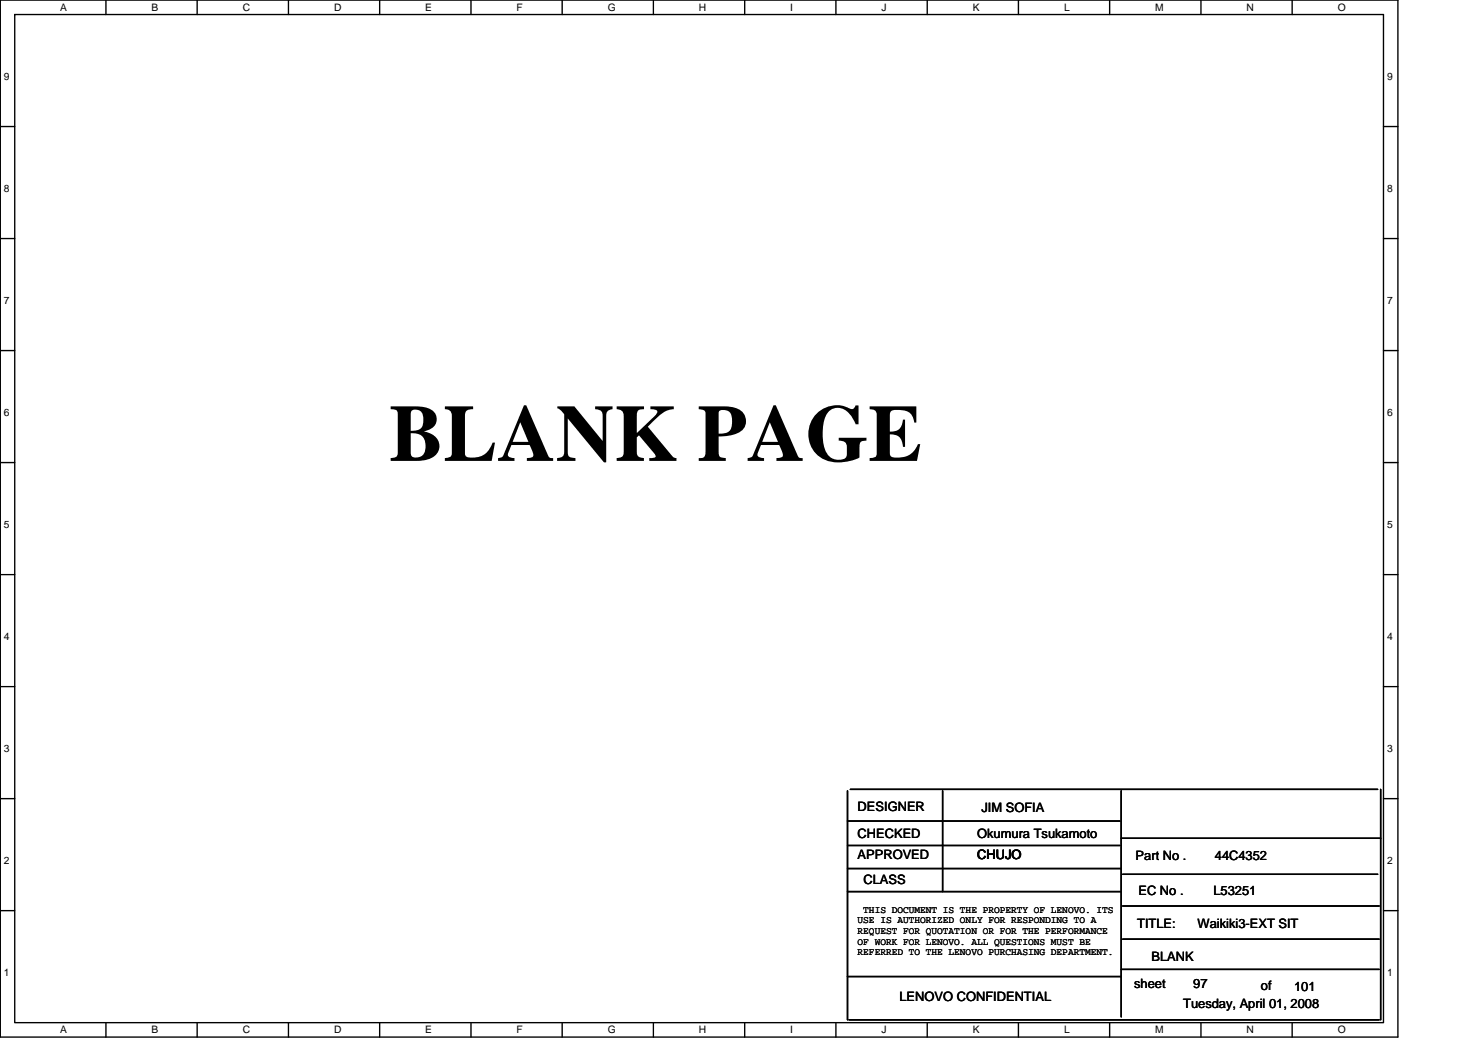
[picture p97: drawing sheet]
<svg xmlns="http://www.w3.org/2000/svg" width="297mm" height="210mm" viewBox="0 0 297 210" stroke-linecap="round" stroke-linejoin="round" font-family="sans-serif">
<defs><g id="words">
<text font-size="16.2" x="78.2" y="92.7">BLANK PAGE</text>
<g font-size="2.6">
<text x="172.4" y="163.1">DESIGNER</text>
<text x="197.2" y="163.3">JIM SOFIA</text>
<text x="172.4" y="168.6">CHECKED</text>
<text x="172.4" y="172.6">APPROVED</text>
<text x="196.4" y="172.6">CHUJO</text>
<text x="196.4" y="168.6">Okumura Tsukamoto</text>
<text x="228.2" y="172.9">Part No .</text>
<text x="244.2" y="172.9">44C4352</text>
<text x="173.5" y="177.8">CLASS</text>
<text x="228.8" y="179.9">EC No .</text>
<text x="243.9" y="179.9">L53251</text>
<text x="228.5" y="186.5">TITLE:</text>
<text x="240.7" y="186.5">Waikiki3-EXT SIT</text>
<text x="231.4" y="193.2">BLANK</text>
<text x="180.8" y="201.3">LENOVO CONFIDENTIAL</text>
<text x="227.9" y="198.7">sheet</text>
<text x="237.8" y="202.7">Tuesday, April 01, 2008</text>
<text x="239.8" y="198.7">97</text>
<text x="253.4" y="199">of</text>
<text x="260.1" y="199.3">101</text>
</g>
<g font-size="2.1">
<text x="12.1" y="2.2">A</text>
<text x="30.5" y="2.2">B</text>
<text x="48.8" y="2.2">C</text>
<text x="67.1" y="2.2">D</text>
<text x="85.5" y="2.2">E</text>
<text x="103.8" y="2.2">F</text>
<text x="122.1" y="2.2">G</text>
<text x="140.5" y="2.2">H</text>
<text x="158.8" y="2.2">I</text>
<text x="177.2" y="2.2">J</text>
<text x="195.5" y="2.2">K</text>
<text x="213.8" y="2.2">L</text>
<text x="232.2" y="2.2">M</text>
<text x="250.5" y="2.2">N</text>
<text x="268.9" y="2.2">O</text>
<text x=".8" y="16">9</text>
<text x="278.8" y="16">9</text>
<text x=".8" y="38.5">8</text>
<text x="278.8" y="38.5">8</text>
<text x=".8" y="61.1">7</text>
<text x="278.8" y="61.1">7</text>
<text x=".8" y="83.6">6</text>
<text x="278.8" y="83.6">6</text>
<text x=".8" y="106.1">5</text>
<text x="278.8" y="106.1">5</text>
<text x=".8" y="128.6">4</text>
<text x="278.8" y="128.6">4</text>
<text x=".8" y="151.2">3</text>
<text x="278.8" y="151.2">3</text>
<text x=".8" y="173.7">2</text>
<text x="278.8" y="173.7">2</text>
<text x=".8" y="196.2">1</text>
<text x="278.8" y="196.2">1</text>
<text x="12.1" y="207.8">A</text>
<text x="30.5" y="207.8">B</text>
<text x="48.8" y="207.8">C</text>
<text x="67.1" y="207.8">D</text>
<text x="85.5" y="207.8">E</text>
<text x="103.8" y="207.8">F</text>
<text x="122.1" y="207.8">G</text>
<text x="140.5" y="207.8">H</text>
<text x="158.8" y="207.8">I</text>
<text x="177.2" y="207.8">J</text>
<text x="195.5" y="207.8">K</text>
<text x="213.8" y="207.8">L</text>
<text x="232.2" y="207.8">M</text>
<text x="250.5" y="207.8">N</text>
<text x="268.9" y="207.8">O</text>
</g>
<g font-size="2">
<text x="172.4" y="185.6">USE IS AUTHORIZED ONLY FOR RESPONDING TO A</text>
<text x="173.5" y="183.5">THIS DOCUMENT IS THE PROPERTY OF LENOVO. ITS</text>
<text x="172.4" y="187.8">REQUEST FOR QUOTATION OR FOR THE PERFORMANCE</text>
<text x="172.4" y="189.9">OF WORK FOR LENOVO. ALL QUESTIONS MUST BE</text>
<text x="172.4" y="192.1">REFERRED TO THE LENOVO PURCHASING DEPARTMENT.</text>
</g>
</g></defs>
<path d="M.1 0h280.8v208.5h-280.8zM3 2.9h275v202.7h-275z" fill="none" stroke="#000" stroke-width=".28"/>
<g fill="#fff">
<path d="M12.1 .3h1.4v2.3h-1.4z"/>
<path d="M12.1 205.9h1.4v2.3h-1.4z"/>
</g>
<path d="M21.3 0v2.9M21.3 205.6v2.9" fill="none" stroke="#000" stroke-width=".28"/>
<g fill="#fff">
<path d="M30.5 .3h1.3v2.3h-1.3z"/>
<path d="M30.5 205.9h1.3v2.3h-1.3z"/>
</g>
<path d="M39.6 0v2.9M39.6 205.6v2.9" fill="none" stroke="#000" stroke-width=".28"/>
<g fill="#fff">
<path d="M48.8 .3h1.5v2.3h-1.5z"/>
<path d="M48.8 205.9h1.5v2.3h-1.5z"/>
</g>
<path d="M58 0v2.9M58 205.6v2.9" fill="none" stroke="#000" stroke-width=".28"/>
<g fill="#fff">
<path d="M67.1 .3h1.5v2.3h-1.5z"/>
<path d="M67.1 205.9h1.5v2.3h-1.5z"/>
</g>
<path d="M76.3 0v2.9M76.3 205.6v2.9" fill="none" stroke="#000" stroke-width=".28"/>
<g fill="#fff">
<path d="M85.5 .3h1.3v2.3h-1.3z"/>
<path d="M85.5 205.9h1.3v2.3h-1.3z"/>
</g>
<path d="M94.7 0v2.9M94.7 205.6v2.9" fill="none" stroke="#000" stroke-width=".28"/>
<g fill="#fff">
<path d="M103.8 .3h1.3v2.3h-1.3z"/>
<path d="M103.8 205.9h1.3v2.3h-1.3z"/>
</g>
<path d="M113 0v2.9M113 205.6v2.9" fill="none" stroke="#000" stroke-width=".28"/>
<g fill="#fff">
<path d="M122.1 .3h1.7v2.3h-1.7z"/>
<path d="M122.1 205.9h1.7v2.3h-1.7z"/>
</g>
<path d="M131.3 0v2.9M131.3 205.6v2.9" fill="none" stroke="#000" stroke-width=".28"/>
<g fill="#fff">
<path d="M140.5 .3h1.5v2.3h-1.5z"/>
<path d="M140.5 205.9h1.5v2.3h-1.5z"/>
</g>
<path d="M149.7 0v2.9M149.7 205.6v2.9" fill="none" stroke="#000" stroke-width=".28"/>
<g fill="#fff">
<path d="M158.8 .3h.6v2.3h-.6z"/>
<path d="M158.8 205.9h.6v2.3h-.6z"/>
</g>
<path d="M168 0v2.9M168 205.6v2.9" fill="none" stroke="#000" stroke-width=".28"/>
<g fill="#fff">
<path d="M177.2 .3h1v2.3h-1z"/>
<path d="M177.2 205.9h1v2.3h-1z"/>
</g>
<path d="M186.3 0v2.9M186.3 205.6v2.9" fill="none" stroke="#000" stroke-width=".28"/>
<g fill="#fff">
<path d="M195.5 .3h1.4v2.3h-1.4z"/>
<path d="M195.5 205.9h1.4v2.3h-1.4z"/>
</g>
<path d="M204.7 0v2.9M204.7 205.6v2.9" fill="none" stroke="#000" stroke-width=".28"/>
<g fill="#fff">
<path d="M213.8 .3h1.2v2.3h-1.2z"/>
<path d="M213.8 205.9h1.2v2.3h-1.2z"/>
</g>
<path d="M223 0v2.9M223 205.6v2.9" fill="none" stroke="#000" stroke-width=".28"/>
<g fill="#fff">
<path d="M232.2 .3h1.7v2.3h-1.7z"/>
<path d="M232.2 205.9h1.7v2.3h-1.7z"/>
</g>
<path d="M241.4 0v2.9M241.4 205.6v2.9" fill="none" stroke="#000" stroke-width=".28"/>
<g fill="#fff">
<path d="M250.5 .3h1.5v2.3h-1.5z"/>
<path d="M250.5 205.9h1.5v2.3h-1.5z"/>
</g>
<path d="M259.7 0v2.9M259.7 205.6v2.9" fill="none" stroke="#000" stroke-width=".28"/>
<g fill="#fff">
<path d="M268.9 .3h1.6v2.3h-1.6z"/>
<path d="M268.9 205.9h1.6v2.3h-1.6z"/>
<path d="M.8 14.2h1.2v2.3h-1.2z"/>
<path d="M278.8 14.2h1.1v2.3h-1.1z"/>
<path d="M.8 36.7h1.2v2.3h-1.2z"/>
<path d="M278.8 36.7h1.1v2.3h-1.1z"/>
</g>
<path d="M.1 25.4h2.9M278 25.4h2.9" fill="none" stroke="#000" stroke-width=".28"/>
<g fill="#fff">
<path d="M.8 59.2h1.2v2.3h-1.2z"/>
<path d="M278.8 59.2h1.1v2.3h-1.1z"/>
</g>
<path d="M.1 48h2.9M278 48h2.9" fill="none" stroke="#000" stroke-width=".28"/>
<g fill="#fff">
<path d="M.8 81.7h1.2v2.4h-1.2z"/>
<path d="M278.8 81.7h1.1v2.4h-1.1z"/>
</g>
<path d="M.1 70.5h2.9M278 70.5h2.9" fill="none" stroke="#000" stroke-width=".28"/>
<g fill="#fff">
<path d="M.8 104.3h1.2v2.3h-1.2z"/>
<path d="M278.8 104.3h1.1v2.3h-1.1z"/>
</g>
<path d="M.1 93h2.9M278 93h2.9" fill="none" stroke="#000" stroke-width=".28"/>
<g fill="#fff">
<path d="M.8 126.8h1.2v2.3h-1.2z"/>
<path d="M278.8 126.8h1.1v2.3h-1.1z"/>
</g>
<path d="M.1 115.5h2.9M278 115.5h2.9" fill="none" stroke="#000" stroke-width=".28"/>
<g fill="#fff">
<path d="M.8 149.3h1.2v2.3h-1.2z"/>
<path d="M278.8 149.3h1.1v2.3h-1.1z"/>
</g>
<path d="M.1 138h2.9M278 138h2.9" fill="none" stroke="#000" stroke-width=".28"/>
<g fill="#fff">
<path d="M.8 171.8h1.2v2.3h-1.2z"/>
<path d="M278.8 171.8h1.1v2.3h-1.1z"/>
</g>
<path d="M.1 160.6h2.9M278 160.6h2.9" fill="none" stroke="#000" stroke-width=".28"/>
<g fill="#fff">
<path d="M.8 194.4h1.2v2.3h-1.2z"/>
<path d="M278.8 194.4h1.1v2.3h-1.1z"/>
</g>
<g fill="none" stroke="#000" stroke-width=".28">
<path d="M170.3 159v46M170.9 158.7h106M189.4 159v20.3M225.3 159v45.4M277.5 158.7v46.3M170.3 165.1h54.8M170.3 170h54.8M170.3 174.6h55M170.3 179.3h55M225.3 168.6h52.2M225.6 175.8h51.3M.1 183.1h2.9"/>
<path d="M170.3 196.3h55M225.3 194.9h51.9M225.6 182.2h51.6M225.6 188.8h51.6M278 183.1h2.9M170.6 205h106.6"/>
</g>
<use href="#words"/>
</svg>
